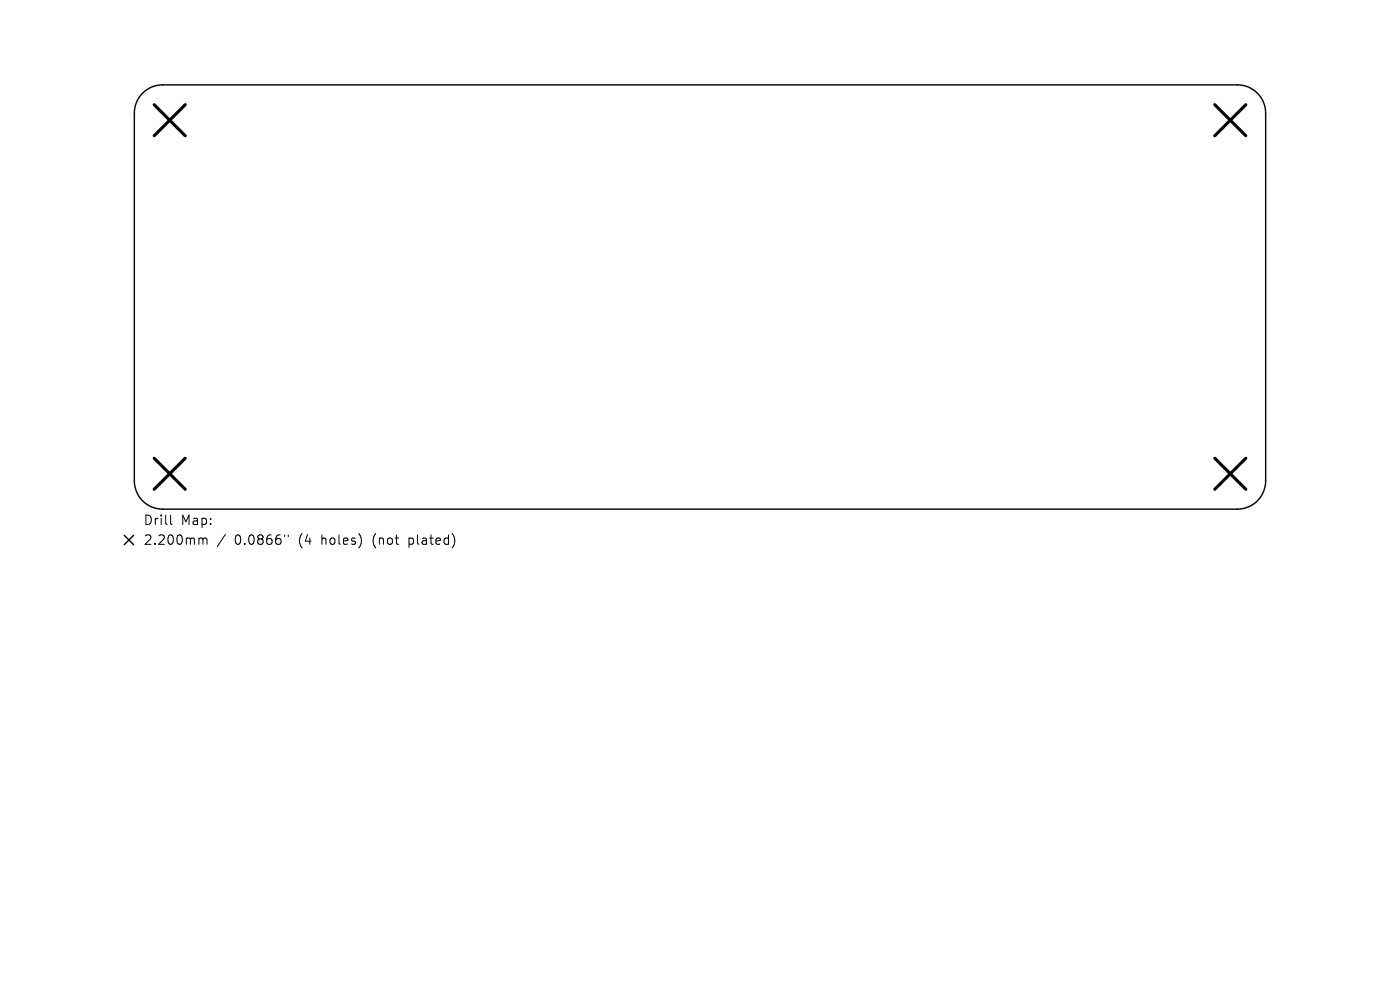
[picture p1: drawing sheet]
<svg xmlns="http://www.w3.org/2000/svg" width="297mm" height="210mm" viewBox="0 0 297 210" stroke-linecap="round" stroke-linejoin="round" font-family="sans-serif">
<defs><g id="words">
<g font-size="2.8">
<text x="30.4" y="111.7">Drill</text>
<text x="38.4" y="111.7">Map:</text>
<text x="30.4" y="115.9">2.200mm</text>
<text x="49.8" y="115.9">0.0866&quot;</text>
<text x="63.5" y="115.9">(4</text>
<text x="68.5" y="115.9">holes)</text>
<text x="79.5" y="115.9">(not</text>
<text x="87.4" y="115.9">plated)</text>
</g>
</g></defs>
<path d="M30.3 19.8a6 6 0 0 1 4.2-1.8h228a6 6 0 0 1 6 6v78a6 6 0 0 1-6 6h-228a6 6 0 0 1-6-6v-78a6 6 0 0 1 1.8-4.2zM26.4 113.6l2 2M28.4 113.6l-2 2" fill="none" stroke="#000" stroke-width=".3"/>
<path d="M32.7 22.2l6.6 6.6M39.3 22.2l-6.6 6.6M257.7 22.2l6.6 6.6M264.3 22.2l-6.6 6.6M32.7 97.2l6.6 6.6M39.3 97.2l-6.6 6.6M257.7 97.2l6.6 6.6M264.3 97.2l-6.6 6.6" fill="none" stroke="#000" stroke-width=".66"/>
<path d="M36.2 109.3v1.7l.3 .3M42.5 114.1h.3l.3 .3M43.1 114.4l.2-.3 .5 .1 .1 1.3M43.1 114.4v1.1M47.8 113.4l-1.7 2.5M60.4 113.5v.3M61.1 113.5v.3" fill="none" stroke="#000" stroke-width=".21"/>
<use href="#words"/>
</svg>
